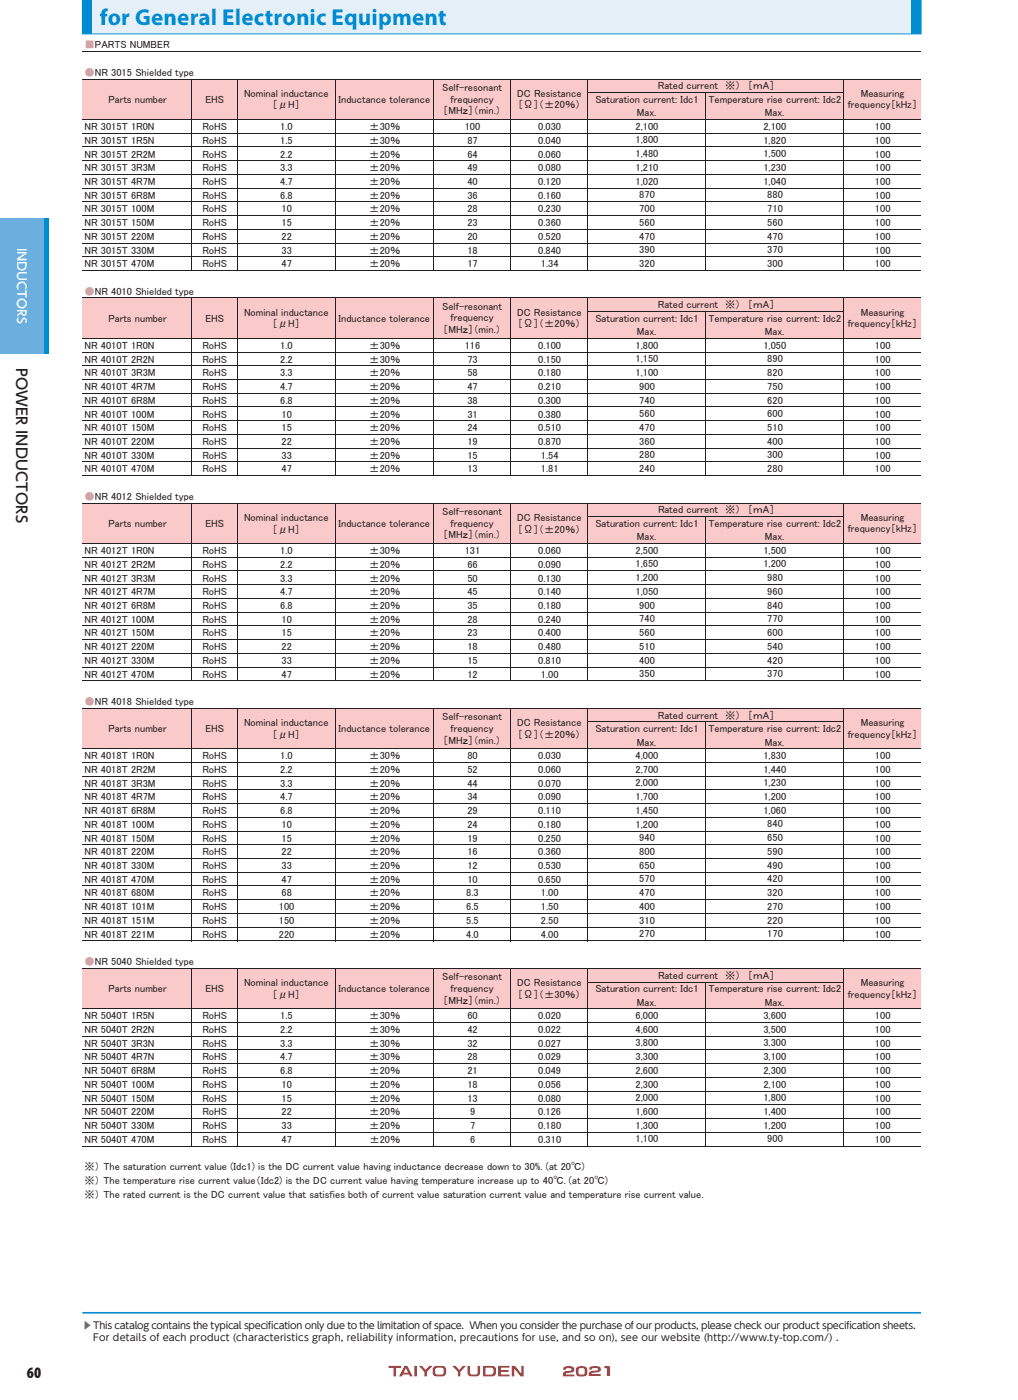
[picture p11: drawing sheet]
<svg xmlns="http://www.w3.org/2000/svg" width="210mm" height="289mm" viewBox="0 0 210 289" stroke-linecap="round" stroke-linejoin="round" font-family="sans-serif">
<defs><g id="words">
<text font-size="4.8" fill="#008cd0" x="20.6" y="5.1">for General Electronic Equipment</text>
<text font-size="3.3" fill="#231f20" x="5.5" y="284.4">60</text>
<text font-size="3" fill="#231f20" x="3.4" y="76" transform="rotate(90 3.4 76)">POWER INDUCTORS</text>
<text font-size="2.6" fill="#e42625" x="121.3" y="284.1">21</text>
<text font-size="2.5" fill="#fff" x="3.5" y="51.2" transform="rotate(90 3.5 51.2)">INDUCTORS</text>
<g font-size="2.1" fill="#f38a85">
<text x="17.5" y="10">■PARTS NUMBER</text>
<text x="17.5" y="15.7">●NR 3015 Shielded type</text>
<text x="17.5" y="60.9">●NR 4010 Shielded type</text>
<text x="17.5" y="103.2">●NR 4012 Shielded type</text>
<text x="17.5" y="145.5">●NR 4018 Shielded type</text>
<text x="17.5" y="199.2">●NR 5040 Shielded type</text>
</g>
<g font-size="2.1" fill="#231f20">
<text x="22.4" y="21.2">Parts number</text>
<text x="42.4" y="21.2">EHS</text>
<text x="50.3" y="20">Nominal inductance</text>
<text x="56.2" y="22.4">［μH］</text>
<text x="69.9" y="21.2">Inductance tolerance</text>
<text x="91.2" y="18.8">Self-resonant</text>
<text x="91.4" y="23.6">［MHｚ］（min.）</text>
<text x="93" y="21.2">frequency</text>
<text x="106.7" y="20">DC Resistance</text>
<text x="106.9" y="22.4">［Ω］（±20％）</text>
<text x="122.8" y="21.3">Saturation current: Idc1</text>
<text x="135.7" y="18.4">Rated current　※）　［ｍA］</text>
<text x="146.2" y="21.3">Temperature rise current: Idc2</text>
<text x="174.9" y="22.4">frequency［kHz］</text>
<text x="177.5" y="20">Measuring</text>
<text x="17.5" y="26.9">NR 3015T 1R0N</text>
<text x="17.5" y="29.7">NR 3015T 1R5N</text>
<text x="41.8" y="26.9">RoHS</text>
<text x="41.8" y="29.7">RoHS</text>
<text x="57.8" y="26.9">1.0</text>
<text x="57.8" y="29.7">1.5</text>
<text x="76.2" y="26.9">±30％</text>
<text x="76.2" y="29.7">±30％</text>
<text x="95.9" y="26.9">100</text>
<text x="96.4" y="29.7">87</text>
<text x="111" y="26.9">0.030</text>
<text x="111" y="29.7">0.040</text>
<text x="131.1" y="29.6">1,800</text>
<text x="131.1" y="26.8">2,100</text>
<text x="131.4" y="24">Max.</text>
<text x="157.5" y="26.8">2,100</text>
<text x="157.5" y="29.6">1,820</text>
<text x="157.8" y="24">Max.</text>
<text x="180.5" y="26.9">100</text>
<text x="180.5" y="29.7">100</text>
<text x="17.5" y="32.5">NR 3015T 2R2M</text>
<text x="17.5" y="35.4">NR 3015T 3R3M</text>
<text x="41.8" y="32.5">RoHS</text>
<text x="41.8" y="35.4">RoHS</text>
<text x="57.8" y="32.5">2.2</text>
<text x="57.8" y="35.4">3.3</text>
<text x="76.2" y="32.5">±20％</text>
<text x="76.2" y="35.4">±20％</text>
<text x="96.4" y="32.5">64</text>
<text x="96.4" y="35.4">49</text>
<text x="111" y="32.5">0.060</text>
<text x="111" y="35.4">0.080</text>
<text x="131.1" y="35.3">1,210</text>
<text x="131.1" y="32.5">1,480</text>
<text x="157.5" y="35.3">1,230</text>
<text x="157.5" y="32.5">1,500</text>
<text x="180.5" y="32.5">100</text>
<text x="180.5" y="35.4">100</text>
<text x="17.5" y="38.2">NR 3015T 4R7M</text>
<text x="17.5" y="41">NR 3015T 6R8M</text>
<text x="41.8" y="38.2">RoHS</text>
<text x="41.8" y="41">RoHS</text>
<text x="57.8" y="38.2">4.7</text>
<text x="57.8" y="41">6.8</text>
<text x="76.2" y="38.2">±20％</text>
<text x="76.2" y="41">±20％</text>
<text x="96.4" y="38.2">40</text>
<text x="96.4" y="41">36</text>
<text x="111" y="38.2">0.120</text>
<text x="111" y="41">0.160</text>
<text x="131.1" y="38.1">1,020</text>
<text x="131.9" y="41">870</text>
<text x="157.5" y="38.1">1,040</text>
<text x="158.3" y="41">880</text>
<text x="180.5" y="38.2">100</text>
<text x="180.5" y="41">100</text>
<text x="17.5" y="43.9">NR 3015T 100M</text>
<text x="17.5" y="46.7">NR 3015T 150M</text>
<text x="41.8" y="43.9">RoHS</text>
<text x="41.8" y="46.7">RoHS</text>
<text x="58.1" y="43.9">10</text>
<text x="58.1" y="46.7">15</text>
<text x="76.2" y="43.9">±20％</text>
<text x="76.2" y="46.7">±20％</text>
<text x="96.4" y="43.9">28</text>
<text x="96.4" y="46.7">23</text>
<text x="111" y="43.9">0.230</text>
<text x="111" y="46.7">0.360</text>
<text x="131.9" y="46.6">560</text>
<text x="131.9" y="43.8">700</text>
<text x="158.3" y="46.6">560</text>
<text x="158.3" y="43.8">710</text>
<text x="180.5" y="43.9">100</text>
<text x="180.5" y="46.7">100</text>
<text x="17.5" y="49.5">NR 3015T 220M</text>
<text x="17.5" y="52.4">NR 3015T 330M</text>
<text x="41.8" y="49.5">RoHS</text>
<text x="41.8" y="52.4">RoHS</text>
<text x="58.1" y="49.5">22</text>
<text x="58.1" y="52.4">33</text>
<text x="76.2" y="49.5">±20％</text>
<text x="76.2" y="52.4">±20％</text>
<text x="96.4" y="49.5">20</text>
<text x="96.4" y="52.4">18</text>
<text x="111" y="49.5">0.520</text>
<text x="111" y="52.4">0.840</text>
<text x="131.9" y="52.3">390</text>
<text x="131.9" y="49.5">470</text>
<text x="158.3" y="52.3">370</text>
<text x="158.3" y="49.5">470</text>
<text x="180.5" y="49.5">100</text>
<text x="180.5" y="52.4">100</text>
<text x="17.5" y="55.2">NR 3015T 470M</text>
<text x="41.8" y="55.2">RoHS</text>
<text x="58.1" y="55.2">47</text>
<text x="76.2" y="55.2">±20％</text>
<text x="96.4" y="55.2">17</text>
<text x="111.6" y="55.2">1.34</text>
<text x="131.9" y="55.1">320</text>
<text x="158.3" y="55.1">300</text>
<text x="180.5" y="55.2">100</text>
<text x="50.3" y="65.2">Nominal inductance</text>
<text x="91.2" y="64">Self-resonant</text>
<text x="106.7" y="65.2">DC Resistance</text>
<text x="135.7" y="63.6">Rated current　※）　［ｍA］</text>
<text x="177.5" y="65.2">Measuring</text>
<text x="22.4" y="66.4">Parts number</text>
<text x="42.4" y="66.4">EHS</text>
<text x="56.2" y="67.6">［μH］</text>
<text x="69.9" y="66.4">Inductance tolerance</text>
<text x="91.4" y="68.8">［MHｚ］（min.）</text>
<text x="93" y="66.4">frequency</text>
<text x="106.9" y="67.6">［Ω］（±20％）</text>
<text x="122.8" y="66.5">Saturation current: Idc1</text>
<text x="131.1" y="72">1,800</text>
<text x="131.4" y="69.2">Max.</text>
<text x="146.2" y="66.5">Temperature rise current: Idc2</text>
<text x="157.5" y="72">1,050</text>
<text x="157.8" y="69.2">Max.</text>
<text x="174.9" y="67.6">frequency［kHz］</text>
<text x="17.5" y="72">NR 4010T 1R0N</text>
<text x="17.5" y="74.9">NR 4010T 2R2N</text>
<text x="17.5" y="77.7">NR 4010T 3R3M</text>
<text x="41.8" y="72">RoHS</text>
<text x="41.8" y="74.9">RoHS</text>
<text x="41.8" y="77.7">RoHS</text>
<text x="57.8" y="72">1.0</text>
<text x="57.8" y="74.9">2.2</text>
<text x="57.8" y="77.7">3.3</text>
<text x="76.2" y="72">±30％</text>
<text x="76.2" y="74.9">±30％</text>
<text x="76.2" y="77.7">±20％</text>
<text x="95.9" y="72">116</text>
<text x="96.4" y="74.9">73</text>
<text x="96.4" y="77.7">58</text>
<text x="111" y="72">0.100</text>
<text x="111" y="74.9">0.150</text>
<text x="111" y="77.7">0.180</text>
<text x="131.1" y="77.6">1,100</text>
<text x="131.1" y="74.8">1,150</text>
<text x="158.3" y="77.6">820</text>
<text x="158.3" y="74.8">890</text>
<text x="180.5" y="72">100</text>
<text x="180.5" y="74.9">100</text>
<text x="180.5" y="77.7">100</text>
<text x="17.5" y="80.5">NR 4010T 4R7M</text>
<text x="17.5" y="83.4">NR 4010T 6R8M</text>
<text x="41.8" y="80.5">RoHS</text>
<text x="41.8" y="83.4">RoHS</text>
<text x="57.8" y="80.5">4.7</text>
<text x="57.8" y="83.4">6.8</text>
<text x="76.2" y="80.5">±20％</text>
<text x="76.2" y="83.4">±20％</text>
<text x="96.4" y="80.5">47</text>
<text x="96.4" y="83.4">38</text>
<text x="111" y="80.5">0.210</text>
<text x="111" y="83.4">0.300</text>
<text x="131.9" y="80.5">900</text>
<text x="131.9" y="83.3">740</text>
<text x="158.3" y="80.5">750</text>
<text x="158.3" y="83.3">620</text>
<text x="180.5" y="80.5">100</text>
<text x="180.5" y="83.4">100</text>
<text x="17.5" y="86.2">NR 4010T 100M</text>
<text x="17.5" y="89">NR 4010T 150M</text>
<text x="41.8" y="86.2">RoHS</text>
<text x="41.8" y="89">RoHS</text>
<text x="58.1" y="86.2">10</text>
<text x="58.1" y="89">15</text>
<text x="76.2" y="86.2">±20％</text>
<text x="76.2" y="89">±20％</text>
<text x="96.4" y="86.2">31</text>
<text x="96.4" y="89">24</text>
<text x="111" y="86.2">0.380</text>
<text x="111" y="89">0.510</text>
<text x="131.9" y="89">470</text>
<text x="131.9" y="86.1">560</text>
<text x="158.3" y="89">510</text>
<text x="158.3" y="86.1">600</text>
<text x="180.5" y="86.2">100</text>
<text x="180.5" y="89">100</text>
<text x="17.5" y="91.9">NR 4010T 220M</text>
<text x="17.5" y="94.7">NR 4010T 330M</text>
<text x="41.8" y="91.9">RoHS</text>
<text x="41.8" y="94.7">RoHS</text>
<text x="58.1" y="91.9">22</text>
<text x="58.1" y="94.7">33</text>
<text x="76.2" y="91.9">±20％</text>
<text x="76.2" y="94.7">±20％</text>
<text x="96.4" y="91.9">19</text>
<text x="96.4" y="94.7">15</text>
<text x="111" y="91.9">0.870</text>
<text x="111.6" y="94.7">1.54</text>
<text x="131.9" y="94.6">280</text>
<text x="131.9" y="91.8">360</text>
<text x="158.3" y="94.6">300</text>
<text x="158.3" y="91.8">400</text>
<text x="180.5" y="91.9">100</text>
<text x="180.5" y="94.7">100</text>
<text x="17.5" y="97.5">NR 4010T 470M</text>
<text x="41.8" y="97.5">RoHS</text>
<text x="58.1" y="97.5">47</text>
<text x="76.2" y="97.5">±20％</text>
<text x="96.4" y="97.5">13</text>
<text x="111.6" y="97.5">1.81</text>
<text x="131.9" y="97.5">240</text>
<text x="158.3" y="97.5">280</text>
<text x="180.5" y="97.5">100</text>
<text x="50.3" y="107.5">Nominal inductance</text>
<text x="91.2" y="106.3">Self-resonant</text>
<text x="106.7" y="107.5">DC Resistance</text>
<text x="135.7" y="106">Rated current　※）　［ｍA］</text>
<text x="177.5" y="107.5">Measuring</text>
<text x="22.4" y="108.7">Parts number</text>
<text x="42.4" y="108.7">EHS</text>
<text x="56.2" y="109.9">［μH］</text>
<text x="69.9" y="108.7">Inductance tolerance</text>
<text x="91.4" y="111.1">［MHｚ］（min.）</text>
<text x="93" y="108.7">frequency</text>
<text x="106.9" y="109.9">［Ω］（±20％）</text>
<text x="122.8" y="108.8">Saturation current: Idc1</text>
<text x="131.4" y="111.6">Max.</text>
<text x="146.2" y="108.8">Temperature rise current: Idc2</text>
<text x="157.8" y="111.6">Max.</text>
<text x="174.9" y="109.9">frequency［kHz］</text>
<text x="17.5" y="114.4">NR 4012T 1R0N</text>
<text x="17.5" y="117.2">NR 4012T 2R2M</text>
<text x="41.8" y="114.4">RoHS</text>
<text x="41.8" y="117.2">RoHS</text>
<text x="57.8" y="114.4">1.0</text>
<text x="57.8" y="117.2">2.2</text>
<text x="76.2" y="114.4">±30％</text>
<text x="76.2" y="117.2">±20％</text>
<text x="95.9" y="114.4">131</text>
<text x="96.4" y="117.2">66</text>
<text x="111" y="114.4">0.060</text>
<text x="111" y="117.2">0.090</text>
<text x="131.1" y="117.1">1,650</text>
<text x="131.1" y="114.3">2,500</text>
<text x="131.1" y="120">1,200</text>
<text x="157.5" y="117.1">1,200</text>
<text x="157.5" y="114.3">1,500</text>
<text x="158.3" y="120">980</text>
<text x="180.5" y="114.4">100</text>
<text x="180.5" y="117.2">100</text>
<text x="17.5" y="120">NR 4012T 3R3M</text>
<text x="17.5" y="122.9">NR 4012T 4R7M</text>
<text x="17.5" y="125.7">NR 4012T 6R8M</text>
<text x="41.8" y="120">RoHS</text>
<text x="41.8" y="122.9">RoHS</text>
<text x="41.8" y="125.7">RoHS</text>
<text x="57.8" y="120">3.3</text>
<text x="57.8" y="122.9">4.7</text>
<text x="57.8" y="125.7">6.8</text>
<text x="76.2" y="120">±20％</text>
<text x="76.2" y="122.9">±20％</text>
<text x="76.2" y="125.7">±20％</text>
<text x="96.4" y="120">50</text>
<text x="96.4" y="122.9">45</text>
<text x="96.4" y="125.7">35</text>
<text x="111" y="120">0.130</text>
<text x="111" y="122.9">0.140</text>
<text x="111" y="125.7">0.180</text>
<text x="131.1" y="122.8">1,050</text>
<text x="131.9" y="125.6">900</text>
<text x="158.3" y="125.6">840</text>
<text x="158.3" y="122.8">960</text>
<text x="180.5" y="120">100</text>
<text x="180.5" y="122.9">100</text>
<text x="180.5" y="125.7">100</text>
<text x="17.5" y="128.5">NR 4012T 100M</text>
<text x="17.5" y="131.4">NR 4012T 150M</text>
<text x="41.8" y="128.5">RoHS</text>
<text x="41.8" y="131.4">RoHS</text>
<text x="58.1" y="128.5">10</text>
<text x="58.1" y="131.4">15</text>
<text x="76.2" y="128.5">±20％</text>
<text x="76.2" y="131.4">±20％</text>
<text x="96.4" y="128.5">28</text>
<text x="96.4" y="131.4">23</text>
<text x="111" y="128.5">0.240</text>
<text x="111" y="131.4">0.400</text>
<text x="131.9" y="131.3">560</text>
<text x="131.9" y="128.5">740</text>
<text x="158.3" y="131.3">600</text>
<text x="158.3" y="128.5">770</text>
<text x="180.5" y="128.5">100</text>
<text x="180.5" y="131.4">100</text>
<text x="17.5" y="134.2">NR 4012T 220M</text>
<text x="17.5" y="137">NR 4012T 330M</text>
<text x="41.8" y="134.2">RoHS</text>
<text x="41.8" y="137">RoHS</text>
<text x="58.1" y="134.2">22</text>
<text x="58.1" y="137">33</text>
<text x="76.2" y="134.2">±20％</text>
<text x="76.2" y="137">±20％</text>
<text x="96.4" y="134.2">18</text>
<text x="96.4" y="137">15</text>
<text x="111" y="134.2">0.480</text>
<text x="111" y="137">0.810</text>
<text x="131.9" y="137">400</text>
<text x="131.9" y="134.1">510</text>
<text x="158.3" y="137">420</text>
<text x="158.3" y="134.1">540</text>
<text x="180.5" y="134.2">100</text>
<text x="180.5" y="137">100</text>
<text x="17.5" y="139.9">NR 4012T 470M</text>
<text x="41.8" y="139.9">RoHS</text>
<text x="58.1" y="139.9">47</text>
<text x="76.2" y="139.9">±20％</text>
<text x="96.4" y="139.9">12</text>
<text x="111.6" y="139.9">1.00</text>
<text x="131.9" y="139.8">350</text>
<text x="158.3" y="139.8">370</text>
<text x="180.5" y="139.9">100</text>
<text x="50.3" y="149.9">Nominal inductance</text>
<text x="91.2" y="148.7">Self-resonant</text>
<text x="106.7" y="149.9">DC Resistance</text>
<text x="135.7" y="148.3">Rated current　※）　［ｍA］</text>
<text x="177.5" y="149.9">Measuring</text>
<text x="22.4" y="151.1">Parts number</text>
<text x="42.4" y="151.1">EHS</text>
<text x="56.2" y="152.3">［μH］</text>
<text x="69.9" y="151.1">Inductance tolerance</text>
<text x="91.4" y="153.5">［MHｚ］（min.）</text>
<text x="93" y="151.1">frequency</text>
<text x="106.9" y="152.3">［Ω］（±20％）</text>
<text x="122.8" y="151.1">Saturation current: Idc1</text>
<text x="131.4" y="153.9">Max.</text>
<text x="146.2" y="151.1">Temperature rise current: Idc2</text>
<text x="157.8" y="153.9">Max.</text>
<text x="174.9" y="152.3">frequency［kHz］</text>
<text x="17.5" y="156.7">NR 4018T 1R0N</text>
<text x="17.5" y="159.6">NR 4018T 2R2M</text>
<text x="41.8" y="156.7">RoHS</text>
<text x="41.8" y="159.6">RoHS</text>
<text x="57.8" y="156.7">1.0</text>
<text x="57.8" y="159.6">2.2</text>
<text x="76.2" y="156.7">±30％</text>
<text x="76.2" y="159.6">±20％</text>
<text x="96.4" y="156.7">80</text>
<text x="96.4" y="159.6">52</text>
<text x="111" y="156.7">0.030</text>
<text x="111" y="159.6">0.060</text>
<text x="131.1" y="159.5">2,700</text>
<text x="131.1" y="156.6">4,000</text>
<text x="157.5" y="159.5">1,440</text>
<text x="157.5" y="156.6">1,830</text>
<text x="180.5" y="156.7">100</text>
<text x="180.5" y="159.6">100</text>
<text x="17.5" y="162.4">NR 4018T 3R3M</text>
<text x="17.5" y="165.2">NR 4018T 4R7M</text>
<text x="41.8" y="162.4">RoHS</text>
<text x="41.8" y="165.2">RoHS</text>
<text x="57.8" y="162.4">3.3</text>
<text x="57.8" y="165.2">4.7</text>
<text x="76.2" y="162.4">±20％</text>
<text x="76.2" y="165.2">±20％</text>
<text x="96.4" y="162.4">44</text>
<text x="96.4" y="165.2">34</text>
<text x="111" y="162.4">0.070</text>
<text x="111" y="165.2">0.090</text>
<text x="131.1" y="168">1,450</text>
<text x="131.1" y="165.2">1,700</text>
<text x="131.1" y="162.3">2,000</text>
<text x="157.5" y="168">1,060</text>
<text x="157.5" y="165.2">1,200</text>
<text x="157.5" y="162.3">1,230</text>
<text x="180.5" y="162.4">100</text>
<text x="180.5" y="165.2">100</text>
<text x="17.5" y="168.1">NR 4018T 6R8M</text>
<text x="17.5" y="170.9">NR 4018T 100M</text>
<text x="17.5" y="173.7">NR 4018T 150M</text>
<text x="41.8" y="170.9">RoHS</text>
<text x="41.8" y="173.7">RoHS</text>
<text x="41.8" y="168.1">RoHS</text>
<text x="57.8" y="168.1">6.8</text>
<text x="58.1" y="170.9">10</text>
<text x="58.1" y="173.7">15</text>
<text x="76.2" y="168.1">±20％</text>
<text x="76.2" y="170.9">±20％</text>
<text x="76.2" y="173.7">±20％</text>
<text x="96.4" y="168.1">29</text>
<text x="96.4" y="170.9">24</text>
<text x="96.4" y="173.7">19</text>
<text x="111" y="168.1">0.110</text>
<text x="111" y="170.9">0.180</text>
<text x="111" y="173.7">0.250</text>
<text x="131.1" y="170.8">1,200</text>
<text x="131.9" y="173.7">940</text>
<text x="158.3" y="173.7">650</text>
<text x="158.3" y="170.8">840</text>
<text x="180.5" y="168.1">100</text>
<text x="180.5" y="170.9">100</text>
<text x="180.5" y="173.7">100</text>
<text x="17.5" y="176.6">NR 4018T 220M</text>
<text x="17.5" y="179.4">NR 4018T 330M</text>
<text x="41.8" y="176.6">RoHS</text>
<text x="41.8" y="179.4">RoHS</text>
<text x="58.1" y="176.6">22</text>
<text x="58.1" y="179.4">33</text>
<text x="76.2" y="176.6">±20％</text>
<text x="76.2" y="179.4">±20％</text>
<text x="96.4" y="176.6">16</text>
<text x="96.4" y="179.4">12</text>
<text x="111" y="176.6">0.360</text>
<text x="111" y="179.4">0.530</text>
<text x="131.9" y="176.5">800</text>
<text x="131.9" y="179.3">650</text>
<text x="158.3" y="179.3">490</text>
<text x="158.3" y="176.5">590</text>
<text x="180.5" y="176.6">100</text>
<text x="180.5" y="179.4">100</text>
<text x="17.5" y="182.2">NR 4018T 470M</text>
<text x="17.5" y="185.1">NR 4018T 680M</text>
<text x="41.8" y="182.2">RoHS</text>
<text x="41.8" y="185.1">RoHS</text>
<text x="58.1" y="182.2">47</text>
<text x="58.1" y="185.1">68</text>
<text x="76.2" y="182.2">±20％</text>
<text x="76.2" y="185.1">±20％</text>
<text x="96.2" y="185.1">8.3</text>
<text x="96.4" y="182.2">10</text>
<text x="111" y="182.2">0.650</text>
<text x="111.6" y="185.1">1.00</text>
<text x="131.9" y="185">470</text>
<text x="131.9" y="182.2">570</text>
<text x="158.3" y="185">320</text>
<text x="158.3" y="182.2">420</text>
<text x="180.5" y="182.2">100</text>
<text x="180.5" y="185.1">100</text>
<text x="17.5" y="187.9">NR 4018T 101M</text>
<text x="17.5" y="190.7">NR 4018T 151M</text>
<text x="41.8" y="187.9">RoHS</text>
<text x="41.8" y="190.7">RoHS</text>
<text x="57.5" y="187.9">100</text>
<text x="57.5" y="190.7">150</text>
<text x="76.2" y="187.9">±20％</text>
<text x="76.2" y="190.7">±20％</text>
<text x="96.2" y="187.9">6.5</text>
<text x="96.2" y="190.7">5.5</text>
<text x="111.6" y="187.9">1.50</text>
<text x="111.6" y="190.7">2.50</text>
<text x="131.9" y="190.7">310</text>
<text x="131.9" y="187.8">400</text>
<text x="158.3" y="190.7">220</text>
<text x="158.3" y="187.8">270</text>
<text x="180.5" y="187.9">100</text>
<text x="180.5" y="190.7">100</text>
<text x="17.5" y="193.6">NR 4018T 221M</text>
<text x="41.8" y="193.6">RoHS</text>
<text x="57.5" y="193.6">220</text>
<text x="76.2" y="193.6">±20％</text>
<text x="96.2" y="193.6">4.0</text>
<text x="111.6" y="193.6">4.00</text>
<text x="131.9" y="193.5">270</text>
<text x="158.3" y="193.5">170</text>
<text x="180.5" y="193.6">100</text>
<text x="50.3" y="203.6">Nominal inductance</text>
<text x="91.2" y="202.4">Self-resonant</text>
<text x="106.7" y="203.6">DC Resistance</text>
<text x="135.7" y="202">Rated current　※）　［ｍA］</text>
<text x="177.5" y="203.6">Measuring</text>
<text x="22.4" y="204.8">Parts number</text>
<text x="42.4" y="204.8">EHS</text>
<text x="56.2" y="206">［μH］</text>
<text x="69.9" y="204.8">Inductance tolerance</text>
<text x="91.4" y="207.2">［MHｚ］（min.）</text>
<text x="93" y="204.8">frequency</text>
<text x="106.9" y="206">［Ω］（±30％）</text>
<text x="122.8" y="204.9">Saturation current: Idc1</text>
<text x="131.4" y="207.6">Max.</text>
<text x="146.2" y="204.9">Temperature rise current: Idc2</text>
<text x="157.8" y="207.6">Max.</text>
<text x="174.9" y="206">frequency［kHz］</text>
<text x="17.5" y="210.4">NR 5040T 1R5N</text>
<text x="17.5" y="213.2">NR 5040T 2R2N</text>
<text x="41.8" y="210.4">RoHS</text>
<text x="41.8" y="213.2">RoHS</text>
<text x="57.8" y="210.4">1.5</text>
<text x="57.8" y="213.2">2.2</text>
<text x="76.2" y="210.4">±30％</text>
<text x="76.2" y="213.2">±30％</text>
<text x="96.4" y="210.4">60</text>
<text x="96.4" y="213.2">42</text>
<text x="111" y="210.4">0.020</text>
<text x="111" y="213.2">0.022</text>
<text x="131.1" y="216">3,800</text>
<text x="131.1" y="213.2">4,600</text>
<text x="131.1" y="210.3">6,000</text>
<text x="157.5" y="216">3,300</text>
<text x="157.5" y="213.2">3,500</text>
<text x="157.5" y="210.3">3,600</text>
<text x="180.5" y="210.4">100</text>
<text x="180.5" y="213.2">100</text>
<text x="17.5" y="216.1">NR 5040T 3R3N</text>
<text x="17.5" y="218.9">NR 5040T 4R7N</text>
<text x="17.5" y="221.7">NR 5040T 6R8M</text>
<text x="41.8" y="216.1">RoHS</text>
<text x="41.8" y="218.9">RoHS</text>
<text x="41.8" y="221.7">RoHS</text>
<text x="57.8" y="216.1">3.3</text>
<text x="57.8" y="218.9">4.7</text>
<text x="57.8" y="221.7">6.8</text>
<text x="76.2" y="216.1">±30％</text>
<text x="76.2" y="218.9">±30％</text>
<text x="76.2" y="221.7">±20％</text>
<text x="96.4" y="216.1">32</text>
<text x="96.4" y="218.9">28</text>
<text x="96.4" y="221.7">21</text>
<text x="111" y="216.1">0.027</text>
<text x="111" y="218.9">0.029</text>
<text x="111" y="221.7">0.049</text>
<text x="131.1" y="218.8">3,300</text>
<text x="131.1" y="221.7">2,600</text>
<text x="157.5" y="221.7">2,300</text>
<text x="157.5" y="218.8">3,100</text>
<text x="180.5" y="216.1">100</text>
<text x="180.5" y="218.9">100</text>
<text x="180.5" y="221.7">100</text>
<text x="17.5" y="224.6">NR 5040T 100M</text>
<text x="17.5" y="227.4">NR 5040T 150M</text>
<text x="41.8" y="224.6">RoHS</text>
<text x="41.8" y="227.4">RoHS</text>
<text x="58.1" y="224.6">10</text>
<text x="58.1" y="227.4">15</text>
<text x="76.2" y="224.6">±20％</text>
<text x="76.2" y="227.4">±20％</text>
<text x="96.4" y="224.6">18</text>
<text x="96.4" y="227.4">13</text>
<text x="111" y="224.6">0.056</text>
<text x="111" y="227.4">0.080</text>
<text x="131.1" y="227.3">2,000</text>
<text x="131.1" y="224.5">2,300</text>
<text x="157.5" y="227.3">1,800</text>
<text x="157.5" y="224.5">2,100</text>
<text x="180.5" y="224.6">100</text>
<text x="180.5" y="227.4">100</text>
<text x="17.5" y="230.2">NR 5040T 220M</text>
<text x="17.5" y="233.1">NR 5040T 330M</text>
<text x="41.8" y="230.2">RoHS</text>
<text x="41.8" y="233.1">RoHS</text>
<text x="58.1" y="230.2">22</text>
<text x="58.1" y="233.1">33</text>
<text x="76.2" y="230.2">±20％</text>
<text x="76.2" y="233.1">±20％</text>
<text x="97" y="230.2">9</text>
<text x="97" y="233.1">7</text>
<text x="111" y="230.2">0.126</text>
<text x="111" y="233.1">0.180</text>
<text x="131.1" y="233">1,300</text>
<text x="131.1" y="230.2">1,600</text>
<text x="157.5" y="233">1,200</text>
<text x="157.5" y="230.2">1,400</text>
<text x="180.5" y="230.2">100</text>
<text x="180.5" y="233.1">100</text>
<text x="17.5" y="235.9">NR 5040T 470M</text>
<text x="41.8" y="235.9">RoHS</text>
<text x="58.1" y="235.9">47</text>
<text x="76.2" y="235.9">±20％</text>
<text x="97" y="235.9">6</text>
<text x="111" y="235.9">0.310</text>
<text x="131.1" y="235.8">1,100</text>
<text x="158.3" y="235.8">900</text>
<text x="180.5" y="235.9">100</text>
<text x="17.5" y="244.4">※） The temperature rise current value（Idc2) is the DC current value having temperature increase up to 40℃. (at 20℃)</text>
<text x="17.5" y="241.6">※） The saturation current value (Idc1) is the DC current value having inductance decrease down to 30%. (at 20℃)</text>
<text x="17.5" y="247.2">※） The rated current is the DC current value that satisfies both of current value saturation current value and temperature rise current value.</text>
</g>
<text font-size="2" fill="#6c6d70" x="17" y="274.3">▶This catalog contains the typical specif</text>
<g font-size="2" fill="#231f20">
<text x="55.3" y="274.3">ication only due to the limitation of space. When you consider the purchase of our products, please check our product specif</text>
<text x="174.6" y="274.3">ication sheets.</text>
<text x="19.2" y="276.8">For details of each product (characteristics graph, reliability information, precautions for use, and so on), see our website (http://www.ty-top.com/) .</text>
</g>
</g></defs>
<path d="M17 271h173" fill="none" stroke="#008cd0" stroke-width=".35"/>
<g fill="#e42625">
<path d="M80.1 282h2.6v.3h-1v1.8h-.5v-1.8h-1.1z"/>
<path d="M85.5 282h.5v2.1h-.5z"/>
<path d="M86.4 282h.6l.8 .8 .8-.8h.6l-1.1 1.2v.9h-.5v-.9z"/>
<path d="M93.3 282h.7l.7 .8 .8-.8h.6l-1.1 1.2v.9h-.5v-.9z"/>
<path d="M96.4 282h.5l.1 1.5 .5 .2h.8l.2-.1v-1.6h.5v1.5a.77 .77 0 0 1-.8 .6h-.9a.77 .77 0 0 1-.9-.6z"/>
<path d="M102.8 282h2.3v.3h-1.8v.5h1.6v.4h-1.6v.5h1.8v.4h-2.3z"/>
<path d="M105.6 282h.6l1.3 1.6v-1.6h.5v2.1h-.6l-1.3-1.6v1.6h-.5z"/>
<path d="M116.3 282.3l.5-.2 .5-.1a.8 .8 0 0 1 .9 .1 .8 .8 0 0 1 .2 .9l-.4 .3-1.2 .1-.1 .3h1.8v.4h-2.4l.1-.8a2.25 2.25 0 0 1 1.6-.4l.1-.2-.2-.3h-.8l-.2 .4h-.5z"/>
<path d="M83.7 282.4l-.4 1h.9zM83.4 282h.6l1.1 2.1h-.5l-.2-.4h-1.3l-.2 .4h-.6z"/>
<path d="M89.8 282.5a1.03 1.03 0 0 0 .2 1.2 1.75 1.75 0 0 0 1.5-.1 1.09 1.09 0 0 0-.2-1.2 1.8 1.8 0 0 0-1.5 .1zM89.5 282.2a2.77 2.77 0 0 1 2.3 0 1.47 1.47 0 0 1 0 1.7 2.69 2.69 0 0 1-2.3 0 1.46 1.46 0 0 1 0-1.7z"/>
<path d="M100.2 282.3v1.4h1.4a.96 .96 0 0 0 0-1.3zM99.6 282h1.9a.75 .75 0 0 1 .8 .6v.9a.77 .77 0 0 1-.8 .6h-1.9z"/>
<path d="M119.4 282.5v.2a.67 .67 0 0 0-.1 .7 .67 .67 0 0 0 .7 .4l.3-.1a1.01 1.01 0 0 0 .2-1.2zM118.9 282.3a2.01 2.01 0 0 1 2.1 0l.1 .3a1.1 1.1 0 0 1-.6 1.5 1.34 1.34 0 0 1-1.7-.6z"/>
</g>
<path d="M-.1 45h10.1v28h-10.1z" fill="#6bafdf"/>
<path d="M9 45h1v28h-1z" fill="#008cd0"/>
<path d="M17 -.1h173v7.1h-173z" fill="#e4eff8" stroke="#008cd0" stroke-width=".21"/>
<g fill="#008cd0">
<path d="M17 -.1h2v7.1h-2z"/>
<path d="M188 -.1h2v7.1h-2z"/>
</g>
<path d="M17.1 10.6h172.9" fill="none" stroke="#231f20" stroke-width=".21"/>
<g fill="#facaca">
<path d="M17.1 16.3h172.9v8.4h-172.9z"/>
<path d="M17.1 61.5h172.9v8.4h-172.9z"/>
<path d="M17.1 103.8h172.9v8.4h-172.9z"/>
<path d="M17.1 146.2h172.9v8.4h-172.9z"/>
<path d="M17.1 199.9h172.9v8.4h-172.9z"/>
</g>
<g fill="none" stroke="#231f20" stroke-width=".21">
<path d="M17.1 16.3h172.9M39.5 16.4v39.5M48.9 16.4v39.5M69.2 16.4v39.5M89.4 16.4v39.5M105.4 16.4v39.5M121.3 16.4v39.5M121.4 19.1h52.8M145.5 19.2v36.7M174.1 16.4v39.5M17.1 24.7h172.9M17.1 27.5h172.9"/>
<path d="M17.1 30.3h172.9M17.1 33.2h172.9M17.1 36h172.9M17.1 38.8h172.9M17.1 41.7h172.9M17.1 44.5h172.9M17.1 47.3h172.9M17.1 50.2h172.9M17.1 53h172.9M17.1 55.8h172.9M17.1 61.5h172.9M17.1 69.8h172.9"/>
<path d="M17.1 72.7h172.9M17.1 75.5h172.9M17.1 78.3h172.9M39.5 61.6v36.7M48.9 61.6v36.7M69.2 61.6v36.7M89.4 61.6v36.7M105.4 61.6v36.7M121.3 61.6v36.7M121.4 64.3h52.8M145.5 64.4v33.9M174.1 61.6v36.7"/>
<path d="M17.1 81.2h172.9M17.1 84h172.9M17.1 86.8h172.9M17.1 89.7h172.9M17.1 92.5h172.9M17.1 95.3h172.9M17.1 98.2h172.9M17.1 103.9h172.9M17.1 112.2h172.9M17.1 115h172.9M17.1 117.9h172.9M39.5 103.9v36.7"/>
<path d="M48.9 103.9v36.7M69.2 103.9v36.7M89.4 103.9v36.7M105.4 103.9v36.7M121.3 103.9v36.7M121.4 106.7h52.8M145.5 106.8v33.8M174.1 103.9v36.7M17.1 120.7h172.9M17.1 123.5h172.9M17.1 126.4h172.9M17.1 129.2h172.9"/>
<path d="M17.1 132h172.9M17.1 134.9h172.9M17.1 137.7h172.9M17.1 140.5h172.9M17.1 146.2h172.9M17.1 154.5h172.9M17.1 157.4h172.9M39.5 146.3v48M48.9 146.3v48M69.2 146.3v48M89.4 146.3v48M105.4 146.3v48"/>
<path d="M121.3 146.3v48M121.4 149h52.8M145.5 149.1v45.2M174.1 146.3v48M17.1 160.2h172.9M17.1 163.1h172.9M17.1 165.9h172.9M17.1 168.7h172.9M17.1 171.6h172.9M17.1 174.4h172.9M17.1 177.2h172.9M17.1 180.1h172.9"/>
<path d="M17.1 182.9h172.9M17.1 185.7h172.9M17.1 188.6h172.9M17.1 191.4h172.9M17.1 194.2h172.9M17.1 199.9h172.9M39.5 200v36.7M48.9 200v36.7M69.2 200v36.7M89.4 200v36.7M105.4 200v36.7M121.3 200v36.7"/>
<path d="M174.1 200v36.7M17.1 208.2h172.9M17.1 211.1h172.9M17.1 213.9h172.9M17.1 216.7h172.9M17.1 219.6h172.9M121.4 202.7h52.8M145.5 202.8v33.9M17.1 222.4h172.9M17.1 225.2h172.9M17.1 228.1h172.9M17.1 230.9h172.9"/>
<path d="M17.1 233.7h172.9M17.1 236.6h172.9"/>
</g>
<use href="#words"/>
</svg>
